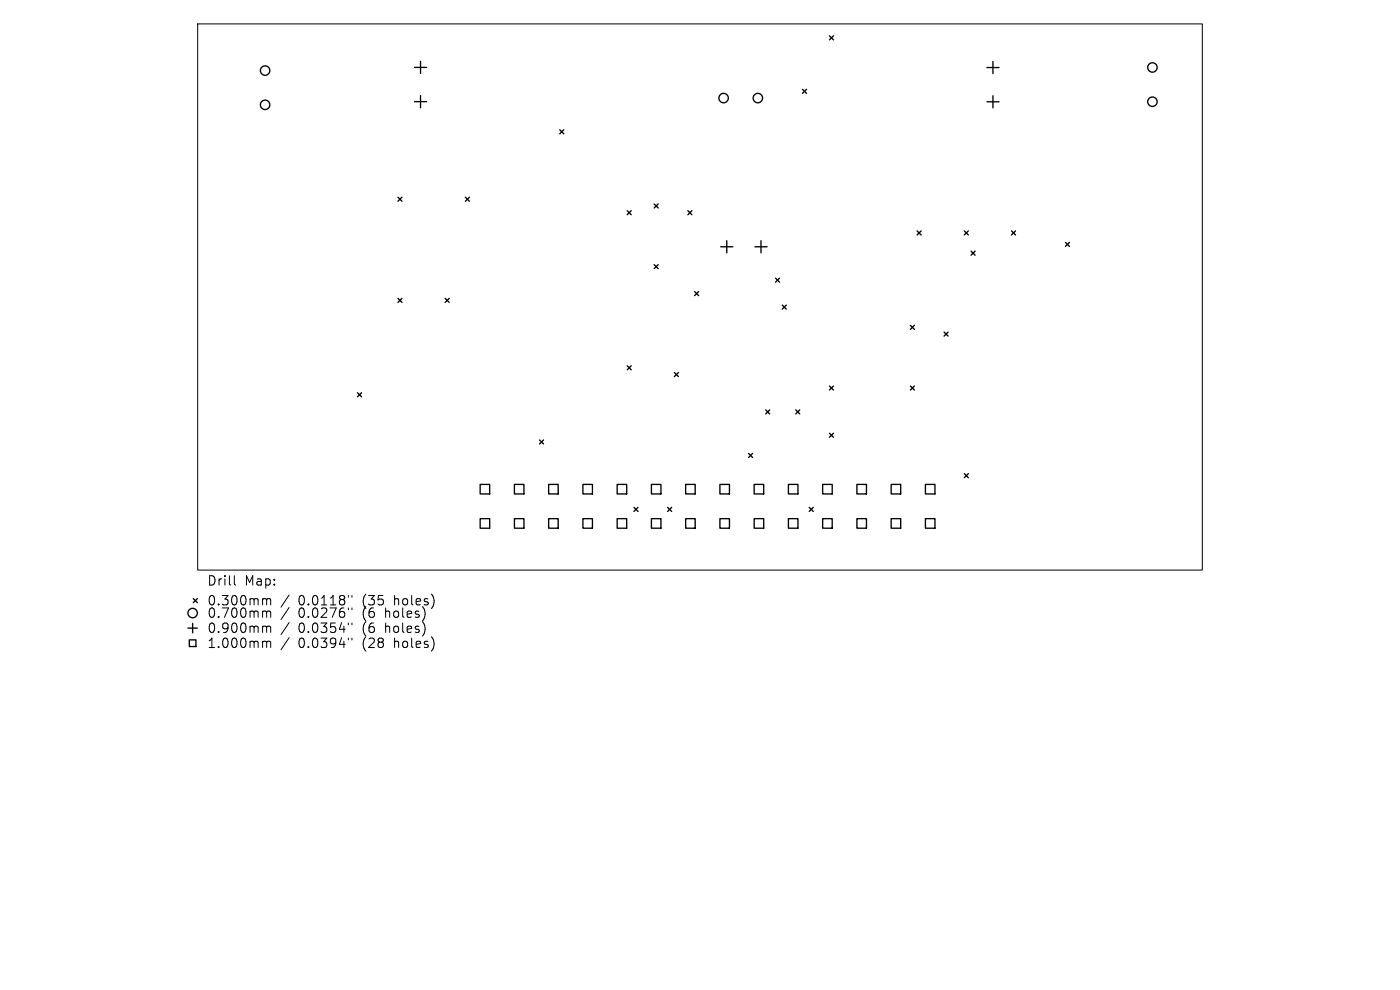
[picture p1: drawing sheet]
<svg xmlns="http://www.w3.org/2000/svg" width="297mm" height="210mm" viewBox="0 0 297 210" stroke-linecap="round" stroke-linejoin="round" font-family="sans-serif">
<defs><g id="words">
<g font-size="2.8">
<text x="43.9" y="124.5">Drill</text>
<text x="51.9" y="124.5">Map:</text>
<text x="43.9" y="128.7">0.300mm</text>
<text x="43.9" y="131.3">0.700mm</text>
<text x="63.3" y="128.7">0.0118&quot;</text>
<text x="63.3" y="131.3">0.0276&quot;</text>
<text x="77" y="128.7">(35</text>
<text x="77" y="131.3">(6</text>
<text x="82" y="131.3">holes)</text>
<text x="83.9" y="128.7">holes)</text>
<text x="43.9" y="134.5">0.900mm</text>
<text x="43.9" y="137.7">1.000mm</text>
<text x="63.3" y="134.5">0.0354&quot;</text>
<text x="63.3" y="137.7">0.0394&quot;</text>
<text x="77" y="134.5">(6</text>
<text x="77" y="137.7">(28</text>
<text x="82" y="134.5">holes)</text>
<text x="83.9" y="137.7">holes)</text>
</g>
</g></defs>
<g fill="none" stroke="#000" stroke-width=".21">
<path d="M41.9 5.1h213.2v115.8h-213.2zM49.7 122.1v1.7l.3 .3M56 127l.5 .1 .1 .2M56 129.6h.3l.3 .3M56 132.8l.5 .1 .1 .2M56 136l.5 .1 .1 .2M56.6 127.3l.3-.3 .4 .1 .1 1.2M56.6 127.3v1M56.6 129.9v1.1M56.6 133.1v1.1M56.6 136.3v1.1M56.6 129.9l.3-.3 .4 .1 .1 1.3"/>
<path d="M56.6 133.1l.3-.3 .4 .1 .1 1.3M56.6 136.3l.3-.3 .4 .1 .1 1.3M61.3 126.2l-1.7 2.6M61.3 128.9l-1.7 2.5M61.3 132.1l-1.7 2.5M61.3 135.3l-1.7 2.5M73.9 126.3v.4M73.9 129v.3M73.9 132.2v.3M73.9 135.4v.3M74.7 126.3v.4M74.7 129v.3"/>
<path d="M74.7 132.2v.3M74.7 135.4v.3"/>
</g>
<g fill="none" stroke="#000" stroke-width=".29">
<path d="M87.9 14.3h2.6M89.2 13v2.6M170.2 18.9l.9 .9M171.1 18.9l-.9 .9M176 7.6l.8 .9M176.8 7.6l-.8 .9M209.4 14.3h2.5M210.7 13v2.6M87.9 21.6h2.6M89.2 20.3v2.6M118.7 27.5l.9 .9M119.6 27.5l-.9 .9"/>
<path d="M209.4 21.6h2.5M210.7 20.3v2.6M84.4 41.8l.9 .9M85.3 41.8l-.9 .9M98.7 41.8l.9 .9M99.6 41.8l-.9 .9M133.1 44.7l.8 .9M133.9 44.7l-.8 .9M138.8 43.3l.8 .8M138.8 56.1l.8 .9M139.6 43.3l-.8 .8M139.6 56.1l-.8 .9"/>
<path d="M145.9 44.7l.9 .9M146.8 44.7l-.9 .9M152.9 52.3h2.6M154.2 51.1v2.5M160.2 52.3h2.5M161.4 51.1v2.5M164.5 59l.9 .9M165.4 59l-.9 .9M194.6 49l.8 .8M195.4 49l-.8 .8M204.6 49l.8 .8M205.4 49l-.8 .8"/>
<path d="M206 53.3l.9 .8M206.9 53.3l-.9 .8M214.6 49l.8 .8M215.4 49l-.8 .8M226 51.4l.9 .9M226.9 51.4l-.9 .9M84.4 63.3l.9 .8M85.3 63.3l-.9 .8M94.4 63.3l.9 .8M95.3 63.3l-.9 .8M133.1 77.6l.8 .9M133.9 77.6l-.8 .9"/>
<path d="M143.1 79l.8 .9M143.9 79l-.8 .9M147.4 61.9l.8 .8M148.2 61.9l-.8 .8M166 64.7l.8 .9M166.8 64.7l-.8 .9M193.1 69l.9 .9M194 69l-.9 .9M200.3 70.4l.8 .9M201.1 70.4l-.8 .9M75.8 83.3l.9 .9M76.7 83.3l-.9 .9"/>
<path d="M114.5 93.3l.8 .9M115.3 93.3l-.8 .9M158.8 96.2l.9 .8M159.7 96.2l-.9 .8M162.4 86.9l.9 .9M163.3 86.9l-.9 .9M168.8 86.9l.9 .9M169.7 86.9l-.9 .9M176 81.9l.8 .8M176 91.9l.8 .9M176.8 81.9l-.8 .8M176.8 91.9l-.8 .9"/>
<path d="M193.1 81.9l.9 .8M194 81.9l-.9 .8M101.9 102.8h2v2h-2zM101.9 110h2v2h-2zM109.1 102.8h2v2h-2zM109.1 110h2v2h-2zM116.4 102.8h2v2h-2zM116.4 110h2v2h-2zM123.7 102.8h2v2h-2zM123.7 110h2v2h-2zM130.9 102.8h2v2h-2zM130.9 110h2v2h-2z"/>
<path d="M134.5 107.6l.8 .9M135.3 107.6l-.8 .9M138.2 102.8h2v2h-2zM138.2 110h2v2h-2zM141.6 107.6l.9 .9M142.5 107.6l-.9 .9M145.5 102.8h2v2h-2zM145.5 110h2v2h-2zM152.7 102.8h2v2h-2zM152.7 110h2v2h-2zM160 102.8h2v2h-2zM160 110h2v2h-2z"/>
<path d="M167.3 102.8h2v2h-2zM167.3 110h2v2h-2zM171.7 107.6l.8 .9M172.5 107.6l-.8 .9M174.5 102.8h2v2h-2zM174.5 110h2v2h-2zM181.8 102.8h2v2h-2zM181.8 110h2v2h-2zM189.1 102.8h2v2h-2zM189.1 110h2v2h-2zM196.3 102.8h2v2h-2zM196.3 110h2v2h-2z"/>
<path d="M204.6 100.5l.8 .8M205.4 100.5l-.8 .8M39.9 133.2h2M40.2 135.7h1.4v1.5h-1.4zM40.9 132.2v2M41 127l.9 .8M41.9 127l-.9 .8"/>
<circle cx="56.2" cy="15" r="1"/>
<circle cx="244.5" cy="14.3" r="1"/>
<circle cx="56.2" cy="22.2" r="1"/>
<circle cx="153.5" cy="20.8" r="1"/>
<circle cx="160.8" cy="20.8" r="1"/>
<circle cx="244.5" cy="21.6" r="1"/>
<circle cx="40.9" cy="130" r="1"/>
</g>
<use href="#words"/>
</svg>
